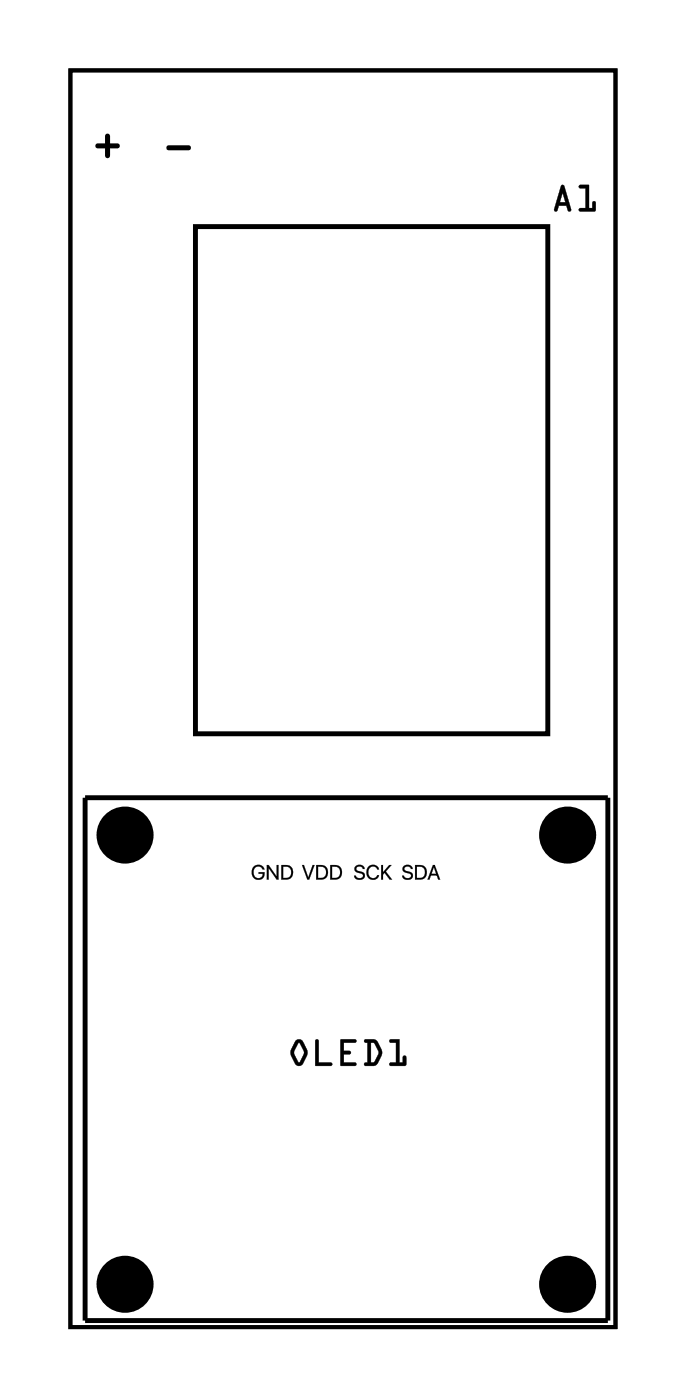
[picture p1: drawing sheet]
<svg xmlns="http://www.w3.org/2000/svg" width="35mm" height="72mm" viewBox="0 0 35 72" stroke-linecap="round" stroke-linejoin="round" font-family="sans-serif">
<path d="M3.6 3.6h28.2v65h-28.2z" fill="none" stroke="#000" stroke-width=".2"/>
<g fill="#000">
<path d="M3.6 3.6h28.2v65h-28.2zM3.6 3.6v65h28.2v-65z"/>
<path d="M5.5 6.9l.2 .1v.4h.4a.13 .13 0 0 1 .1 .1 .13 .13 0 0 1-.1 .2h-.4v.3a.13 .13 0 0 1-.1 .2 .14 .14 0 0 1-.2-.2v-.3h-.3a.14 .14 0 0 1-.2-.2 .13 .13 0 0 1 .2-.1h.3zM5.5 6.9l-.1 .5h-.3a.13 .13 0 0 0-.2 .1 .14 .14 0 0 0 .2 .2h.3v.3a.14 .14 0 0 0 .2 .2 .13 .13 0 0 0 .1-.2v-.3h.4a.13 .13 0 0 0 .1-.2 .13 .13 0 0 0-.1-.1h-.4v-.4zM8.6 7.5h1.1a.13 .13 0 0 1 .2 .1 .14 .14 0 0 1-.2 .2h-1zM8.6 7.5l.1 .3h1a.14 .14 0 0 0 .2-.2 .13 .13 0 0 0-.2-.1z"/>
<path d="M5.5 6.9l.2 .1v.4h.4a.13 .13 0 0 1 .1 .1 .13 .13 0 0 1-.1 .2h-.4v.3a.13 .13 0 0 1-.1 .2 .14 .14 0 0 1-.2-.2v-.3h-.3a.14 .14 0 0 1-.2-.2 .13 .13 0 0 1 .2-.1h.3zM8.6 7.5h1.1a.13 .13 0 0 1 .2 .1 .14 .14 0 0 1-.2 .2h-1z"/>
<path d="M29.1 10l-.2 .4h.3zM29.1 9.9l.1 .6h-.3zM29 9.6h.2l.3 1.2-.1 .1h-.1v-.3h-.4l-.1 .3h-.2zM29 9.6l-.4 1.3h.2l.1-.3h.4v.3h.1l.1-.1-.4-1.2zM29.9 9.6l.5-.1v1.2h.2v-.2a.1 .1 0 0 1 .1-.1 .1 .1 0 0 1 .1 .1l-.1 .4h-.7a.1 .1 0 0 1-.1-.1 .1 .1 0 0 1 .1-.1h.2v-1h-.3zM29.9 9.6l.1 .1h.3v1.1h-.3l-.1 .1h.8v-.5l-.1 .1v.3h-.2v-1.2z"/>
<path d="M29.1 10l-.2 .4h.3zM29 9.6h.1l.4 1.2-.1 .1h-.1v-.3h-.4l-.1 .3h-.2zM29.9 9.6h.5v1.1h.2v-.3h.1v.5h-.8v-.1l.3-.1v-1h-.3z"/>
<path d="M13.1 44.8a.33 .33 0 0 1 .6 .1h-.1a.26 .26 0 0 0-.4 0 .26 .26 0 0 0 0 .4 .26 .26 0 0 0 .4-.1v-.1h-.2h.3a.36 .36 0 0 1-.5 .3 .36 .36 0 0 1-.2-.5zM13.8 44.7h.1l.5 .7-.2-.1 .1-.6h.1v.7h-.1l-.5-.7 .1 .1v.6h-.1zM14.5 44.7h.3a.38 .38 0 0 1 .3 .4 .38 .38 0 0 1-.3 .3h-.3zM14.6 44.8v.6a.31 .31 0 0 0 .4-.3 .31 .31 0 0 0-.4-.3z"/>
<path d="M13.1 44.8a.33 .33 0 0 1 .6 .1h-.1a.25 .25 0 0 0-.4 0 .25 .25 0 0 0 0 .3 .25 .25 0 0 0 .4 0v-.1h-.2v-.1h.3a.36 .36 0 0 1-.5 .4 .36 .36 0 0 1-.2-.5zM13.1 44.8a.36 .36 0 0 0 0 .6 .36 .36 0 0 0 .6-.3h-.3h.2a.24 .24 0 0 1-.3 .3 .24 .24 0 0 1-.2-.3 .26 .26 0 0 1 .1-.3 .26 .26 0 0 1 .4 .1h.1a.32 .32 0 0 0-.6-.1zM13.8 44.7h.1l.5 .7-.2-.1 .1-.6h.1v.7h-.1l-.5-.7 .1 .1v.6h-.1zM13.8 44.7v.7h.1v-.6l-.1-.1 .5 .7h.1v-.7h-.1l-.1 .6 .2 .1-.5-.7zM14.5 44.7h.3a.38 .38 0 0 1 .3 .4 .38 .38 0 0 1-.3 .3h-.3zM14.5 44.7v.7h.3a.37 .37 0 0 0 .3-.3 .37 .37 0 0 0-.3-.4zM14.6 44.8v.5a.31 .31 0 0 0 .4-.2 .31 .31 0 0 0-.4-.3zM14.6 44.8a.32 .32 0 0 1 .4 .3 .32 .32 0 0 1-.4 .3z"/>
<path d="M15.3 53.8l.1-.1 .2 .1 .3 .5v.2l-.2 .4a.25 .25 0 0 1-.5 0l-.2-.5zM15.3 53.8l-.3 .6 .2 .5a.25 .25 0 0 0 .5 0l.2-.5-.2-.6a.24 .24 0 0 0-.4 0zM15.4 53.9l-.2 .5 .2 .5 .3-.5zM15.4 53.9h.1l.2 .5-.3 .5-.2-.5zM16.3 53.7l.2 .1v1.1h.6a.1 .1 0 0 1 .1 .1 .1 .1 0 0 1-.1 .1h-.8zM16.3 53.7v1.4l.8-.1v-.1h-.6v-1.1zM17.6 53.7h.7a.1 .1 0 0 1 .1 .1 .1 .1 0 0 1-.1 .1h-.5v.4h.2a.1 .1 0 0 1 .1 .1 .1 .1 0 0 1-.1 .1h-.2v.4h.5a.1 .1 0 0 1 .1 .1 .1 .1 0 0 1-.1 .1h-.7zM17.6 53.7v1.3h.8v-.1h-.6v-.4l.3-.1v-.1h-.3v-.4h.5l.1-.2zM19.2 53.9v1l.2-.1 .1-.4-.1-.5zM19.1 53.9h.3l.2 .5-.3 .5h-.2zM18.8 53.7h.6l.3 .7-.3 .6-.5 .1a.11 .11 0 0 1-.1-.2 .1 .1 0 0 1 .1 0l.1-1-.2-.1zM18.8 53.7v.1l.2 .1v1h-.2v.1h.5l.2-.1 .2-.3v-.4l-.3-.5zM20.1 53.7h.5v1.2h.2v-.3a.1 .1 0 0 1 .1-.1 .1 .1 0 0 1 .1 .1l-.1 .5h-.7a.1 .1 0 0 1-.1-.1 .1 .1 0 0 1 .1-.1h.3v-1h-.3zM20.1 53.7l.1 .2h.3v1h-.3l-.1 .1h.8v-.5l-.1 .1v.3h-.2v-1.2z"/>
<path d="M15.3 53.8l.1-.1 .2 .1 .3 .5-.2 .6a.25 .25 0 0 1-.5 0l-.2-.5zM15.4 53.9l-.2 .5 .2 .5 .3-.5zM16.3 53.7l.2 .1v1.1h.6v.2h-.8zM17.6 53.7h.8l-.1 .2h-.5v.4h.3v.1v.1h-.3v.4h.6v.2h-.8zM19.2 53.9v1h.1l.3-.5-.2-.5zM18.8 53.7h.6a.81 .81 0 0 1 .1 1.2l-.2 .2-.5-.1v-.1h.2v-1l-.2-.1zM20.1 53.7h.5v1.2h.2v-.3l.1-.1v.6l-.8-.1 .1-.1h.3v-1h-.3z"/>
<path d="M15.6 44.7h.1l.2 .6 .2-.6h.2l-.3 .7h-.1zM15.6 44.7l.3 .7h.1l.2-.7h-.1l-.2 .6-.2-.6zM16.3 44.7h.3a.38 .38 0 0 1 .3 .4 .38 .38 0 0 1-.3 .3h-.3zM16.3 44.7v.7h.3a.37 .37 0 0 0 .3-.3 .37 .37 0 0 0-.3-.4zM16.4 44.8v.5a.31 .31 0 0 0 .4-.2 .31 .31 0 0 0-.4-.3zM16.4 44.8a.32 .32 0 0 1 .4 .3 .32 .32 0 0 1-.4 .3zM17.1 44.7h.2a.38 .38 0 0 1 .4 .4 .38 .38 0 0 1-.4 .3h-.2zM17.1 44.7v.7h.2a.37 .37 0 0 0 .4-.3 .37 .37 0 0 0-.4-.4zM17.2 44.8v.5a.31 .31 0 0 0 .4-.2 .31 .31 0 0 0-.4-.3zM17.1 44.8a.32 .32 0 0 1 .5 .3 .32 .32 0 0 1-.5 .3z"/>
<path d="M15.6 44.7h.1l.2 .6 .2-.6h.1l-.2 .7h-.1zM16.3 44.7h.3a.38 .38 0 0 1 .3 .4 .38 .38 0 0 1-.3 .3h-.3zM16.4 44.8v.6a.31 .31 0 0 0 .4-.3 .31 .31 0 0 0-.4-.3zM17.1 44.7h.2a.38 .38 0 0 1 .4 .4 .38 .38 0 0 1-.4 .3h-.2zM17.2 44.8v.6a.31 .31 0 0 0 .4-.3 .31 .31 0 0 0-.4-.3z"/>
<path d="M18.4 44.7a.27 .27 0 0 1 .4 .2h-.1a.15 .15 0 0 0-.2-.2 .15 .15 0 0 0 0 .3 .26 .26 0 0 1 .3 .1 .26 .26 0 0 1-.1 .4 .26 .26 0 0 1-.3-.1l-.1-.2h.1a.16 .16 0 0 0 .1 .2 .16 .16 0 0 0 .2-.2 .16 .16 0 0 0-.2-.1l-.2-.2zM19 44.8a.32 .32 0 0 1 .3-.1 .32 .32 0 0 1 .3 .2h-.1a.25 .25 0 0 0-.4 0 .25 .25 0 0 0 0 .4 .25 .25 0 0 0 .4-.1h.1a.37 .37 0 0 1-.6 .2 .37 .37 0 0 1 0-.6zM20.1 44.7h.1l-.4 .5v-.1zM19.7 44.7h.1v.7h-.1zM19.9 45l.3 .4h-.1l-.2-.3z"/>
<path d="M18.4 44.7a.28 .28 0 0 1 .4 .2h-.1a.15 .15 0 0 0-.1-.1 .15 .15 0 0 0-.2 .2h.2a.25 .25 0 0 1 .2 .4 .25 .25 0 0 1-.4 0l-.1-.2h.1a.17 .17 0 0 0 .2 .2 .17 .17 0 0 0 .1-.2l-.4-.2zM18.4 44.7l-.1 .2 .2 .2a.17 .17 0 0 1 .2 .1 .17 .17 0 0 1 0 .2 .17 .17 0 0 1-.3-.1l-.1-.1a.26 .26 0 0 0 .3 .2 .26 .26 0 0 0 .2-.3l-.2-.1a.16 .16 0 0 1-.2-.1 .16 .16 0 0 1 .2-.2 .16 .16 0 0 1 .1 .2h.1a.27 .27 0 0 0-.4-.2zM19 44.8a.33 .33 0 0 1 .6 .1h-.1a.26 .26 0 0 0-.4-.1 .26 .26 0 0 0 0 .4 .22 .22 0 0 0 .2 .2 .22 .22 0 0 0 .2-.2h.1a.31 .31 0 0 1-.5 .2 .46 .46 0 0 1-.1-.6zM19 44.8a.36 .36 0 0 0 0 .6 .36 .36 0 0 0 .6-.2h-.1a.26 .26 0 0 1-.4 .1 .26 .26 0 0 1 0-.4 .26 .26 0 0 1 .4 0h.1a.32 .32 0 0 0-.3-.2 .32 .32 0 0 0-.3 .1zM20.1 44.7h.1l-.4 .5v-.2zM20.1 44.7l-.3 .4v.1l.4-.5zM19.7 44.7h.1v.7h-.1zM19.7 44.7v.7h.1v-.7zM19.9 45l.4 .4h-.2l-.2-.3zM19.9 45v.1l.2 .3h.1z"/>
<path d="M20.9 44.7a.27 .27 0 0 1 .4 .2h-.1a.15 .15 0 0 0-.2-.2 .15 .15 0 0 0 0 .3 .26 .26 0 0 1 .3 .1 .26 .26 0 0 1-.1 .4 .26 .26 0 0 1-.3-.1l-.1-.2h.1a.16 .16 0 0 0 .1 .2 .16 .16 0 0 0 .2-.2 .16 .16 0 0 0-.2-.1l-.2-.2zM21.4 44.7h.3a.38 .38 0 0 1 .3 .4 .38 .38 0 0 1-.3 .3h-.3zM21.5 44.8v.6a.31 .31 0 0 0 .5-.3 .31 .31 0 0 0-.5-.3zM22.4 44.7v.1l-.2 .6h-.1zM22.2 45.1h.4v.1h-.4zM22.4 44.7l.3 .7h-.1z"/>
<path d="M20.9 44.7a.28 .28 0 0 1 .4 .2h-.1a.15 .15 0 0 0-.2-.1 .15 .15 0 0 0-.1 .2h.2a.25 .25 0 0 1 .2 .4 .25 .25 0 0 1-.4 0l-.1-.2h.1a.17 .17 0 0 0 .2 .2 .17 .17 0 0 0 .1-.2l-.4-.2zM20.9 44.7l-.1 .2 .2 .2a.17 .17 0 0 1 .2 .1 .17 .17 0 0 1-.1 .2 .17 .17 0 0 1-.2-.1l-.1-.1a.26 .26 0 0 0 .3 .2 .26 .26 0 0 0 .2-.3l-.2-.1a.16 .16 0 0 1-.2-.1 .16 .16 0 0 1 .2-.2 .16 .16 0 0 1 .1 .2h.1a.27 .27 0 0 0-.4-.2zM21.4 44.7h.3a.38 .38 0 0 1 .4 .4 .38 .38 0 0 1-.4 .3h-.3zM21.4 44.7v.7h.3a.37 .37 0 0 0 .3-.3 .37 .37 0 0 0-.3-.4zM21.5 44.8v.5a.31 .31 0 0 0 .4-.2 .31 .31 0 0 0-.4-.3zM21.5 44.8a.32 .32 0 0 1 .5 .3 .32 .32 0 0 1-.5 .3zM22.4 44.7v.1l-.2 .6h-.1zM22.4 44.7l-.3 .7h.1l.2-.6zM22.2 45.1h.4v.1h-.4zM22.2 45.1v.1h.4v-.1zM22.4 44.7l.3 .7h-.1zM22.4 44.7l.2 .7h.1z"/>
</g>
<path d="M10.1 11.7h18.2v26.2h-18.2zM4.4 41.2h27v27h-27z" fill="none" stroke="#000" stroke-width=".25"/>
<g fill="#000">
<circle cx="6.5" cy="43.1" r="1.47"/>
<circle cx="29.3" cy="43.1" r="1.47"/>
<circle cx="6.5" cy="66.3" r="1.47"/>
<circle cx="29.3" cy="66.3" r="1.47"/>
</g>
<circle cx="11.6" cy="13.1" r=".74" fill="#fff"/>
<circle cx="11.6" cy="13.1" r=".74" fill="none" stroke="#fff" stroke-width=".76" stroke-linecap="butt"/>
<circle cx="11.6" cy="15.6" r=".74" fill="#fff"/>
<circle cx="11.6" cy="15.6" r=".74" fill="none" stroke="#fff" stroke-width=".76" stroke-linecap="butt"/>
<circle cx="11.6" cy="18.2" r=".74" fill="#fff"/>
<circle cx="11.6" cy="18.2" r=".74" fill="none" stroke="#fff" stroke-width=".76" stroke-linecap="butt"/>
<circle cx="11.6" cy="20.7" r=".74" fill="#fff"/>
<circle cx="11.6" cy="20.7" r=".74" fill="none" stroke="#fff" stroke-width=".76" stroke-linecap="butt"/>
<circle cx="11.6" cy="23.2" r=".74" fill="#fff"/>
<circle cx="11.6" cy="23.2" r=".74" fill="none" stroke="#fff" stroke-width=".76" stroke-linecap="butt"/>
<circle cx="11.6" cy="25.8" r=".74" fill="#fff"/>
<circle cx="11.6" cy="25.8" r=".74" fill="none" stroke="#fff" stroke-width=".76" stroke-linecap="butt"/>
<circle cx="11.6" cy="28.3" r=".74" fill="#fff"/>
<circle cx="11.6" cy="28.3" r=".74" fill="none" stroke="#fff" stroke-width=".76" stroke-linecap="butt"/>
<circle cx="11.6" cy="30.9" r=".61" fill="#fff"/>
<circle cx="11.6" cy="30.9" r=".61" fill="none" stroke="#fff" stroke-width=".51"/>
<circle cx="11.6" cy="33.4" r=".74" fill="#fff"/>
<circle cx="11.6" cy="33.4" r=".74" fill="none" stroke="#fff" stroke-width=".76" stroke-linecap="butt"/>
<circle cx="11.6" cy="35.9" r=".74" fill="#fff"/>
<circle cx="11.6" cy="35.9" r=".74" fill="none" stroke="#fff" stroke-width=".76" stroke-linecap="butt"/>
<circle cx="13.4" cy="31.2" r=".61" fill="#fff"/>
<circle cx="13.4" cy="31.2" r=".61" fill="none" stroke="#fff" stroke-width=".51"/>
<circle cx="21.7" cy="30.5" r=".61" fill="#fff"/>
<circle cx="21.7" cy="30.5" r=".61" fill="none" stroke="#fff" stroke-width=".51"/>
<circle cx="20.9" cy="32.4" r=".74" fill="#fff"/>
<circle cx="20.9" cy="32.4" r=".74" fill="none" stroke="#fff" stroke-width=".76" stroke-linecap="butt"/>
<circle cx="24.3" cy="33.4" r=".74" fill="#fff"/>
<circle cx="24.3" cy="33.4" r=".74" fill="none" stroke="#fff" stroke-width=".76" stroke-linecap="butt"/>
<circle cx="24.3" cy="35.9" r=".74" fill="#fff"/>
<circle cx="24.3" cy="35.9" r=".74" fill="none" stroke="#fff" stroke-width=".76" stroke-linecap="butt"/>
<circle cx="26.8" cy="35.9" r=".74" fill="#fff"/>
<circle cx="26.8" cy="35.9" r=".74" fill="none" stroke="#fff" stroke-width=".76" stroke-linecap="butt"/>
<circle cx="26.8" cy="33.4" r=".74" fill="#fff"/>
<circle cx="26.8" cy="33.4" r=".74" fill="none" stroke="#fff" stroke-width=".76" stroke-linecap="butt"/>
<circle cx="26.8" cy="30.9" r=".74" fill="#fff"/>
<circle cx="26.8" cy="30.9" r=".74" fill="none" stroke="#fff" stroke-width=".76" stroke-linecap="butt"/>
<circle cx="26.8" cy="28.3" r=".74" fill="#fff"/>
<circle cx="26.8" cy="28.3" r=".74" fill="none" stroke="#fff" stroke-width=".76" stroke-linecap="butt"/>
<circle cx="26.8" cy="25.8" r=".74" fill="#fff"/>
<circle cx="26.8" cy="25.8" r=".74" fill="none" stroke="#fff" stroke-width=".76" stroke-linecap="butt"/>
<circle cx="26.8" cy="23.2" r=".74" fill="#fff"/>
<circle cx="26.8" cy="23.2" r=".74" fill="none" stroke="#fff" stroke-width=".76" stroke-linecap="butt"/>
<circle cx="26.8" cy="20.7" r=".74" fill="#fff"/>
<circle cx="26.8" cy="20.7" r=".74" fill="none" stroke="#fff" stroke-width=".76" stroke-linecap="butt"/>
<circle cx="26.8" cy="18.2" r=".74" fill="#fff"/>
<circle cx="26.8" cy="18.2" r=".74" fill="none" stroke="#fff" stroke-width=".76" stroke-linecap="butt"/>
<circle cx="26.8" cy="15.6" r=".74" fill="#fff"/>
<circle cx="26.8" cy="15.6" r=".74" fill="none" stroke="#fff" stroke-width=".76" stroke-linecap="butt"/>
<circle cx="26.8" cy="13.1" r=".74" fill="#fff"/>
<circle cx="26.8" cy="13.1" r=".74" fill="none" stroke="#fff" stroke-width=".76" stroke-linecap="butt"/>
<path d="M13.3 42.5h1.5v1.4h-1.5z" fill="#fff"/>
<path d="M13.3 42.5h1.5v1.4h-1.5z" fill="none" stroke="#fff" stroke-width=".76" stroke-linecap="butt"/>
<circle cx="14.1" cy="43.2" r=".74" fill="#fff"/>
<circle cx="14.1" cy="43.2" r=".74" fill="none" stroke="#fff" stroke-width=".76" stroke-linecap="butt"/>
<circle cx="16.6" cy="43.2" r=".74" fill="#fff"/>
<circle cx="16.6" cy="43.2" r=".74" fill="none" stroke="#fff" stroke-width=".76" stroke-linecap="butt"/>
<circle cx="19.2" cy="43.2" r=".74" fill="#fff"/>
<circle cx="19.2" cy="43.2" r=".74" fill="none" stroke="#fff" stroke-width=".76" stroke-linecap="butt"/>
<circle cx="21.7" cy="43.2" r=".74" fill="#fff"/>
<circle cx="21.7" cy="43.2" r=".74" fill="none" stroke="#fff" stroke-width=".76" stroke-linecap="butt"/>
<path d="M14.9 6.9h1.5v1.5h-1.5z" fill="#fff"/>
<path d="M14.9 6.9h1.5v1.5h-1.5z" fill="none" stroke="#fff" stroke-width=".76" stroke-linecap="butt"/>
<circle cx="15.7" cy="7.6" r=".76" fill="#fff"/>
<circle cx="15.7" cy="7.6" r=".76" fill="none" stroke="#fff" stroke-width=".76" stroke-linecap="butt"/>
<circle cx="19.2" cy="7.6" r=".76" fill="#fff"/>
<circle cx="19.2" cy="7.6" r=".76" fill="none" stroke="#fff" stroke-width=".76" stroke-linecap="butt"/>
<path d="M14.9 6.9h1.5v1.5h-1.5z" fill="#fff"/>
<path d="M14.9 6.9h1.5v1.5h-1.5z" fill="none" stroke="#fff" stroke-width=".76" stroke-linecap="butt"/>
<circle cx="15.7" cy="7.6" r=".76" fill="#fff"/>
<circle cx="15.7" cy="7.6" r=".76" fill="none" stroke="#fff" stroke-width=".76" stroke-linecap="butt"/>
<circle cx="19.2" cy="7.6" r=".76" fill="#fff"/>
<circle cx="19.2" cy="7.6" r=".76" fill="none" stroke="#fff" stroke-width=".76" stroke-linecap="butt"/>
</svg>
